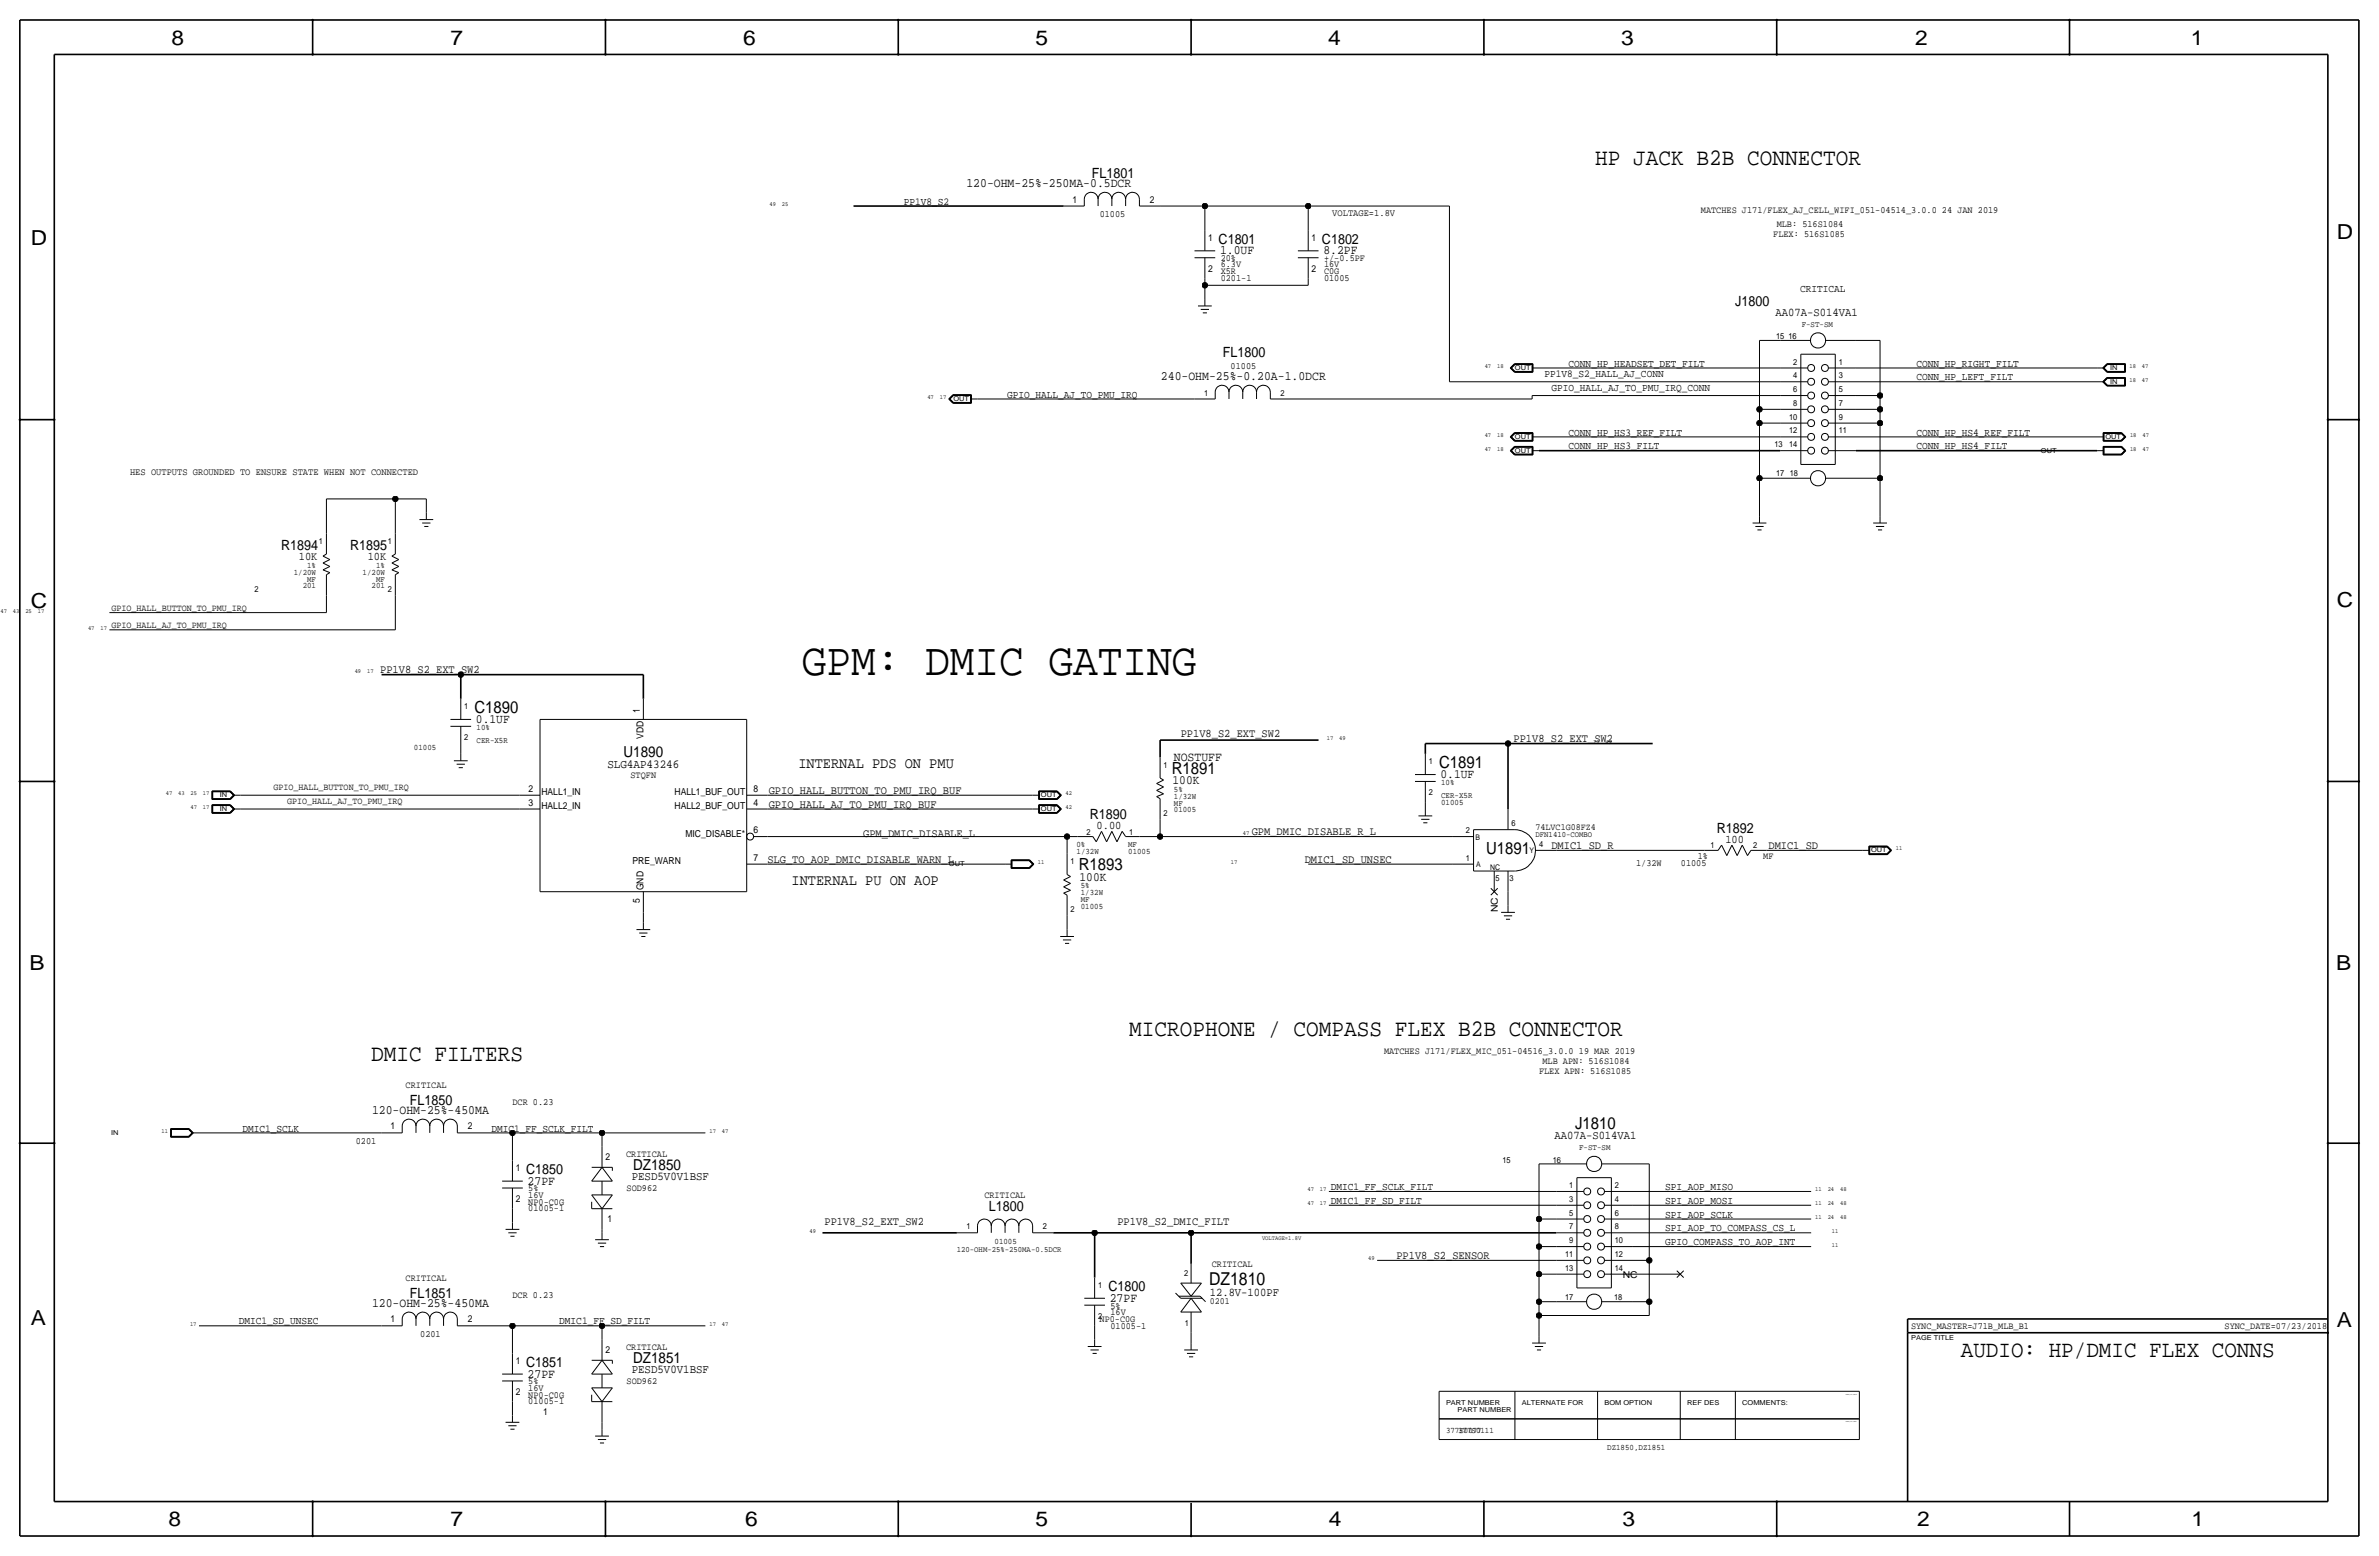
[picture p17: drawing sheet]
<svg xmlns="http://www.w3.org/2000/svg" width="877mm" height="574mm" viewBox="0 0 877 574" stroke-linecap="round" stroke-linejoin="round" font-family="sans-serif">
<defs><g id="words">
<text font-size="17" x="295.6" y="248.7">GPM: DMIC GATING</text>
<g font-size="8.7">
<text x="588.1" y="60.7">HP JACK B2B CONNECTOR</text>
<text x="416.3" y="382">MICROPHONE / COMPASS FLEX B2B CONNECTOR</text>
<text x="136.9" y="390.9">DMIC FILTERS</text>
</g>
<text font-size="8.6" x="722.9" y="500.1">AUDIO: HP/DMIC FLEX CONNS</text>
<g font-size="7.6">
<text x="63.2" y="16.5">8</text>
<text x="166.1" y="16.5">7</text>
<text x="274" y="16.5">6</text>
<text x="381.7" y="16.5">5</text>
<text x="489.7" y="16.5">4</text>
<text x="597.6" y="16.5">3</text>
<text x="706.1" y="16.5">2</text>
<text x="807.7" y="16.5">1</text>
<text x="861.5" y="88.1">D</text>
<text x="11.4" y="90.4">D</text>
<text x="11.4" y="224.3">C</text>
<text x="861.5" y="223.8">C</text>
<text x="10.9" y="357.6">B</text>
<text x="861.3" y="357.4">B</text>
<text x="11.4" y="488.4">A</text>
<text x="861.5" y="489.2">A</text>
<text x="62.2" y="562.6">8</text>
<text x="166.1" y="562.6">7</text>
<text x="274.8" y="562.6">6</text>
<text x="381.7" y="562.6">5</text>
<text x="489.9" y="562.6">4</text>
<text x="598.1" y="562.6">3</text>
<text x="706.8" y="562.6">2</text>
<text x="807.9" y="562.6">1</text>
</g>
<text font-size="6.5" x="445.7" y="473.7">DZ1810</text>
<g font-size="6.2">
<text x="175" y="262.6">C1890</text>
<text x="432" y="285.2">R1891</text>
<text x="530.6" y="283">C1891</text>
<text x="547.9" y="315">U1891</text>
<text x="397.7" y="320.8">R1893</text>
<text x="580.7" y="416.3">J1810</text>
</g>
<g font-size="5.6">
<text x="229.9" y="279.1">U1890</text>
<text x="294.3" y="283">INTERNAL PDS ON PMU</text>
<text x="291.8" y="326.1">INTERNAL PU ON AOP</text>
<text x="233.4" y="431.3">DZ1850</text>
<text x="233.4" y="502.4">DZ1851</text>
</g>
<g font-size="5.2">
<text x="402.6" y="65.5">FL1801</text>
<text x="449.3" y="89.9">C1801</text>
<text x="487.4" y="89.9">C1802</text>
<text x="639.7" y="112.8">J1800</text>
<text x="450.8" y="131.6">FL1800</text>
<text x="103.7" y="202.7">R1894</text>
<text x="129.1" y="202.7">R1895</text>
<text x="401.8" y="302">R1890</text>
<text x="633" y="307.1">R1892</text>
<text x="151.1" y="407.2">FL1850</text>
<text x="194" y="432.8">C1850</text>
<text x="364.6" y="446.5">L1800</text>
<text x="151.1" y="478.3">FL1851</text>
<text x="408.6" y="476">C1800</text>
<text x="194" y="503.9">C1851</text>
</g>
<g font-size="4.7">
<text x="356.3" y="69.1">120-OHM-25%-250MA-0.5DCR</text>
<text x="449.8" y="93.7">1.0UF</text>
<text x="487.9" y="93.7">8.2PF</text>
<text x="428" y="140.2">240-OHM-25%-0.20A-1.0DCR</text>
<text x="175.5" y="266.4">0.1UF</text>
<text x="432.8" y="280.4">NOSTUFF</text>
<text x="531.1" y="286.8">0.1UF</text>
<text x="432.3" y="289.1">100K</text>
<text x="398" y="324.6">100K</text>
<text x="137.2" y="410.7">120-OHM-25%-450MA</text>
<text x="194.5" y="436.6">27PF</text>
<text x="409.1" y="479.8">27PF</text>
<text x="137.2" y="481.8">120-OHM-25%-450MA</text>
<text x="194.5" y="507.7">27PF</text>
</g>
<text font-size="4.5" x="223.9" y="283">SLG4AP43246</text>
<g font-size="4.4">
<text x="654.6" y="116.3">AA07A-S014VA1</text>
<text x="573" y="419.9">AA07A-S014VA1</text>
<text x="232.9" y="435.1">PESD5V0V1BSF</text>
<text x="446" y="477.6">12.8V-100PF</text>
<text x="232.9" y="506.2">PESD5V0V1BSF</text>
</g>
<g font-size="4.3">
<text x="110.2" y="206.5">10K</text>
<text x="135.6" y="206.5">10K</text>
<text x="140.2" y="248.2">PP1V8_S2_EXT_SW2</text>
<text x="435.3" y="271.5">PP1V8_S2_EXT_SW2</text>
<text x="558" y="273.6">PP1V8_S2_EXT_SW2</text>
<text x="283.4" y="292.6">GPIO_HALL_BUTTON_TO_PMU_IRQ_BUF</text>
<text x="283.4" y="297.7">GPIO_HALL_AJ_TO_PMU_IRQ_BUF</text>
<text x="404.3" y="305.6">0.00</text>
<text x="318.2" y="308.4">GPM_DMIC_DISABLE_L</text>
<text x="461.5" y="307.8">GPM_DMIC_DISABLE_R_L</text>
<text x="636.1" y="310.6">100</text>
<text x="572" y="312.9">DMIC1_SD_R</text>
<text x="652" y="312.9">DMIC1_SD</text>
<text x="282.9" y="318">SLG_TO_AOP_DMIC_DISABLE_WARN_L</text>
<text x="481" y="318">DMIC1_SD_UNSEC</text>
<text x="304" y="451.4">PP1V8_S2_EXT_SW2</text>
<text x="411.9" y="451.4">PP1V8_S2_DMIC_FILT</text>
<text x="514.8" y="464.1">PP1V8_S2_SENSOR</text>
</g>
<g font-size="3.9">
<text x="333.2" y="75.4">PP1V8_S2</text>
<text x="663.7" y="107.7">CRITICAL</text>
<text x="578.3" y="135.1">CONN_HP_HEADSET_DET_FILT</text>
<text x="706.6" y="135.1">CONN_HP_RIGHT_FILT</text>
<text x="569.4" y="138.9">PP1V8_S2_HALL_AJ_CONN</text>
<text x="706.6" y="140.2">CONN_HP_LEFT_FILT</text>
<text x="371.3" y="146.6">GPIO_HALL_AJ_TO_PMU_IRQ</text>
<text x="572" y="144">GPIO_HALL_AJ_TO_PMU_IRQ_CONN</text>
<text x="578.3" y="160.5">CONN_HP_HS3_REF_FILT</text>
<text x="706.6" y="160.5">CONN_HP_HS4_REF_FILT</text>
<text x="578.3" y="165.6">CONN_HP_HS3_FILT</text>
<text x="706.6" y="165.6">CONN_HP_HS4_FILT</text>
<text x="89.4" y="417.1">DMIC1_SCLK</text>
<text x="181.2" y="417.1">DMIC1_FF_SCLK_FILT</text>
<text x="490.7" y="438.7">DMIC1_FF_SCLK_FILT</text>
<text x="490.7" y="443.7">DMIC1_FF_SD_FILT</text>
<text x="613.9" y="438.7">SPI_AOP_MISO</text>
<text x="613.9" y="443.7">SPI_AOP_MOSI</text>
<text x="613.9" y="448.8">SPI_AOP_SCLK</text>
<text x="613.9" y="453.9">SPI_AOP_TO_COMPASS_CS_L</text>
<text x="613.9" y="459">GPIO_COMPASS_TO_AOP_INT</text>
<text x="88.1" y="488.2">DMIC1_SD_UNSEC</text>
<text x="206.2" y="488.2">DMIC1_FF_SD_FILT</text>
</g>
<g font-size="3.6">
<text x="491.2" y="79.8">VOLTAGE=1.8V</text>
<text x="48" y="175">HES OUTPUTS GROUNDED TO ENSURE STATE WHEN NOT CONNECTED</text>
</g>
<g font-size="3.5">
<text x="395.5" y="74.7">1</text>
<text x="423.9" y="74.7">2</text>
<text x="405.4" y="80">01005</text>
<text x="627.1" y="78.5">MATCHES J171/FLEX_AJ_CELL_WIFI_051-04514_3.0.0 24 JAN 2019</text>
<text x="655" y="83.6">MLB: 516S1084</text>
<text x="445.5" y="88.6">1</text>
<text x="483.6" y="88.6">1</text>
<text x="653.7" y="87.4">FLEX: 516S1085</text>
<text x="445.5" y="100.1">2</text>
<text x="450" y="96.3">20%</text>
<text x="450" y="101.1">X5R</text>
<text x="450" y="98.6">6.3V</text>
<text x="483.6" y="100.1">2</text>
<text x="488.1" y="96.3">+/-0.5PF</text>
<text x="488.1" y="101.1">C0G</text>
<text x="488.1" y="98.6">16V</text>
<text x="450" y="103.6">0201-1</text>
<text x="488.1" y="103.6">01005</text>
<text x="453.7" y="135.9">01005</text>
<text x="41.1" y="225.3">GPIO_HALL_BUTTON_TO_PMU_IRQ</text>
<text x="41.1" y="231.6">GPIO_HALL_AJ_TO_PMU_IRQ</text>
<text x="235.9" y="262.6" transform="rotate(-90 235.9 262.6)">1</text>
<text x="237.2" y="272.3" transform="rotate(-90 237.2 272.3)">VDD</text>
<text x="232.5" y="286.8">STQFN</text>
<text x="100.8" y="291.3">GPIO_HALL_BUTTON_TO_PMU_IRQ</text>
<text x="194.8" y="291.8">2</text>
<text x="199.6" y="293.1">HALL1_IN</text>
<text x="248.7" y="293.1">HALL1_BUF_OUT</text>
<text x="277.8" y="291.8">8</text>
<text x="105.9" y="296.4">GPIO_HALL_AJ_TO_PMU_IRQ</text>
<text x="194.8" y="296.9">3</text>
<text x="199.6" y="298.2">HALL2_IN</text>
<text x="248.7" y="298.2">HALL2_BUF_OUT</text>
<text x="277.8" y="296.9">4</text>
<text x="566.1" y="305.8">74LVC1G08FZ4</text>
<text x="252.7" y="308.4">MIC_DISABLE*</text>
<text x="277.8" y="307.1">6</text>
<text x="277.8" y="317.2">7</text>
<text x="625.9" y="316.7">1%</text>
<text x="650.1" y="316.7">MF</text>
<text x="233.2" y="318.5">PRE_WARN</text>
<text x="603.2" y="319.3">1/32W</text>
<text x="619.7" y="319.3">01005</text>
<text x="237.2" y="328.2" transform="rotate(-90 237.2 328.2)">GND</text>
<text x="235.9" y="333" transform="rotate(-90 235.9 333)">5</text>
<text x="552.1" y="336.2" transform="rotate(-90 552.1 336.2)">NC</text>
<text x="510.2" y="388.4">MATCHES J171/FLEX_MIC_051-04516_3.0.0 19 MAR 2019</text>
<text x="567.4" y="396">FLEX APN: 516S1085</text>
<text x="568.7" y="392.2">MLB APN: 516S1084</text>
<text x="149.6" y="401.1">CRITICAL</text>
<text x="188.9" y="407.4">DCR 0.23</text>
<text x="144" y="416.3">1</text>
<text x="172.4" y="416.3">2</text>
<text x="131.2" y="421.6">0201</text>
<text x="190.2" y="431.5">1</text>
<text x="223.2" y="427.7">2</text>
<text x="230.8" y="426.5">CRITICAL</text>
<text x="190.2" y="443">2</text>
<text x="194.8" y="439.2">5%</text>
<text x="194.8" y="444">NP0-C0G</text>
<text x="194.8" y="441.5">16V</text>
<text x="231" y="438.9">SOD962</text>
<text x="362.9" y="441.7">CRITICAL</text>
<text x="194.8" y="446.5">01005-1</text>
<text x="224" y="450.6">1</text>
<text x="446.7" y="467.1">CRITICAL</text>
<text x="149.6" y="472.2">CRITICAL</text>
<text x="598.3" y="470.9">NC</text>
<text x="188.9" y="478.5">DCR 0.23</text>
<text x="409.4" y="484.6">16V</text>
<text x="409.4" y="482.3">5%</text>
<text x="446" y="480.8">0201</text>
<text x="144" y="487.4">1</text>
<text x="172.4" y="487.4">2</text>
<text x="405.4" y="487.2">NP0-C0G</text>
<text x="409.4" y="489.7">01005-1</text>
<text x="704.5" y="490">SYNC_MASTER=J71B_MLB_B1</text>
<text x="820.1" y="490">SYNC_DATE=07/23/2018</text>
<text x="154.9" y="492.8">0201</text>
<text x="230.8" y="497.6">CRITICAL</text>
<text x="190.2" y="502.7">1</text>
<text x="223.2" y="498.9">2</text>
<text x="190.2" y="514.1">2</text>
<text x="194.8" y="510.3">5%</text>
<text x="194.8" y="515.1">NP0-C0G</text>
<text x="194.8" y="512.6">16V</text>
<text x="231" y="510">SOD962</text>
<text x="194.8" y="517.7">01005-1</text>
<text x="200.3" y="521.7">1</text>
</g>
<g font-size="3.1">
<text x="654.8" y="125">15</text>
<text x="659.3" y="125">16</text>
<text x="664.2" y="120.4">F-ST-SM</text>
<text x="661.1" y="134.4">2</text>
<text x="677.9" y="134.4">1</text>
<text x="661.1" y="139.4">4</text>
<text x="677.9" y="139.4">3</text>
<text x="443.9" y="145.8">1</text>
<text x="472.1" y="145.8">2</text>
<text x="661.1" y="149.6">8</text>
<text x="661.1" y="144.5">6</text>
<text x="677.9" y="149.6">7</text>
<text x="677.9" y="144.5">5</text>
<text x="659.6" y="154.7">10</text>
<text x="677.9" y="154.7">9</text>
<text x="659.6" y="159.8">12</text>
<text x="677.9" y="159.8">11</text>
<text x="654.2" y="164.8">13</text>
<text x="659.6" y="164.8">14</text>
<text x="654.8" y="175.5">17</text>
<text x="659.8" y="175.5">18</text>
<text x="117.5" y="200.4">1</text>
<text x="142.9" y="200.4">1</text>
<text x="113.2" y="209.3">1%</text>
<text x="138.6" y="209.3">1%</text>
<text x="108.3" y="211.8">1/20W</text>
<text x="113.2" y="214.4">MF</text>
<text x="133.7" y="211.8">1/20W</text>
<text x="138.6" y="214.4">MF</text>
<text x="93.8" y="218.2">2</text>
<text x="111.6" y="216.9">201</text>
<text x="137" y="216.9">201</text>
<text x="142.9" y="218.2">2</text>
<text x="171.1" y="261.4">1</text>
<text x="175.7" y="269">10%</text>
<text x="171.1" y="272.8">2</text>
<text x="175.7" y="273.8">CER-X5R</text>
<text x="152.6" y="276.4">01005</text>
<text x="526.7" y="281.7">1</text>
<text x="429" y="283">1</text>
<text x="432.8" y="291.8">5%</text>
<text x="526.7" y="293.1">2</text>
<text x="531.3" y="289.3">10%</text>
<text x="432.8" y="294.4">1/32W</text>
<text x="432.8" y="299.5">01005</text>
<text x="432.8" y="296.9">MF</text>
<text x="531.3" y="296.7">01005</text>
<text x="531.3" y="294.1">CER-X5R</text>
<text x="429" y="300.7">2</text>
<text x="557.2" y="304.5">6</text>
<text x="400.5" y="307.6">2</text>
<text x="416.3" y="307.6">1</text>
<text x="540.5" y="307.1">2</text>
<text x="396.8" y="312.2">0%</text>
<text x="396.9" y="314.7">1/32W</text>
<text x="415.9" y="312.2">MF</text>
<text x="415.9" y="314.7">01005</text>
<text x="540.5" y="317.2">1</text>
<text x="567.4" y="312.2">4</text>
<text x="630.6" y="312.7">1</text>
<text x="646.4" y="312.7">2</text>
<text x="394.7" y="318.5">1</text>
<text x="398.5" y="329.9">1/32W</text>
<text x="398.5" y="327.4">5%</text>
<text x="551.4" y="324.9">5</text>
<text x="556.5" y="324.9">3</text>
<text x="398.5" y="332.5">MF</text>
<text x="398.5" y="335">01005</text>
<text x="394.7" y="336.3">2</text>
<text x="582.2" y="423.9">F-ST-SM</text>
<text x="553.9" y="428.5">15</text>
<text x="572.5" y="428.5">16</text>
<text x="578.6" y="437.9">1</text>
<text x="595.3" y="437.9">2</text>
<text x="578.6" y="443">3</text>
<text x="595.3" y="443">4</text>
<text x="578.6" y="448.1">5</text>
<text x="595.3" y="448.1">6</text>
<text x="356.3" y="453.1">1</text>
<text x="384.5" y="453.1">2</text>
<text x="578.6" y="453.1">7</text>
<text x="595.3" y="453.1">8</text>
<text x="366.7" y="458.5">01005</text>
<text x="578.6" y="458.2">9</text>
<text x="595.3" y="458.2">10</text>
<text x="577" y="463.3">11</text>
<text x="595.3" y="463.3">12</text>
<text x="436.6" y="470.2">2</text>
<text x="577" y="468.4">13</text>
<text x="595.3" y="468.4">14</text>
<text x="404.8" y="474.7">1</text>
<text x="577" y="479">17</text>
<text x="595.1" y="479">18</text>
<text x="404.8" y="486.2">2</text>
<text x="436.8" y="488.7">1</text>
<text x="533.1" y="528.1">377S0077</text>
<text x="537.6" y="528.1">377S0111</text>
<text x="592.5" y="534.4">DZ1850,DZ1851</text>
</g>
<g font-size="3">
<text x="566.1" y="308.4">DFN1410-COMBO</text>
<text x="352.7" y="461.5">120-OHM-25%-250MA-0.5DCR</text>
</g>
<g font-size="2.9">
<text x="544" y="309.6">B</text>
<text x="563.9" y="314.5">Y</text>
<text x="544.3" y="319.5">A</text>
<text x="549.4" y="320.5">NC</text>
</g>
<g font-size="2.5">
<text x="558.5" y="136.4">OUT</text>
<text x="778" y="136.4">IN</text>
<text x="778" y="141.5">IN</text>
<text x="351.5" y="147.8">OUT</text>
<text x="558.5" y="161.8">OUT</text>
<text x="776.2" y="161.8">OUT</text>
<text x="558.5" y="166.9">OUT</text>
<text x="752.4" y="166.9">OUT</text>
<text x="81" y="293.9">IN</text>
<text x="383.7" y="293.9">OUT</text>
<text x="81" y="299">IN</text>
<text x="383.7" y="299">OUT</text>
<text x="689.8" y="314.2">OUT</text>
<text x="349.9" y="319.3">OUT</text>
<text x="41" y="418.3">IN</text>
<text x="704.5" y="493.8">PAGE TITLE</text>
<text x="533.1" y="517.9">PART NUMBER</text>
<text x="537.3" y="520.4">PART NUMBER</text>
<text x="561" y="517.9">ALTERNATE FOR</text>
<text x="591.5" y="517.9">BOM OPTION</text>
<text x="622" y="517.9">REF DES</text>
<text x="642.3" y="517.9">COMMENTS:</text>
</g>
<g font-size="2.3">
<text x="283.7" y="75.9">49</text>
<text x="288.2" y="75.9">25</text>
<text x="547.4" y="135.6">47</text>
<text x="551.9" y="135.6">18</text>
<text x="785.1" y="135.6">18</text>
<text x="789.7" y="135.6">47</text>
<text x="785.1" y="140.7">18</text>
<text x="789.7" y="140.7">47</text>
<text x="341.9" y="147.1">47</text>
<text x="346.5" y="147.1">17</text>
<text x="547.4" y="161">47</text>
<text x="551.9" y="161">18</text>
<text x="785.3" y="161">18</text>
<text x="789.8" y="161">47</text>
<text x="547.4" y="166.1">47</text>
<text x="551.9" y="166.1">18</text>
<text x="785.3" y="166.1">18</text>
<text x="789.8" y="166.1">47</text>
<text x=".2" y="225.8">47</text>
<text x="4.8" y="225.8">43</text>
<text x="9.4" y="225.8">25</text>
<text x="13.9" y="225.8">17</text>
<text x="32.5" y="232.2">47</text>
<text x="37" y="232.2">17</text>
<text x="130.8" y="248.2">49</text>
<text x="135.3" y="248.2">17</text>
<text x="489.2" y="272.8">17</text>
<text x="493.7" y="272.8">49</text>
<text x="587.3" y="274.1">17</text>
<text x="591.9" y="274.1">49</text>
<text x="61.1" y="293.1">47</text>
<text x="65.7" y="293.1">43</text>
<text x="70.3" y="293.1">25</text>
<text x="74.8" y="293.1">17</text>
<text x="392.8" y="293.1">42</text>
<text x="70.3" y="298.2">47</text>
<text x="74.8" y="298.2">17</text>
<text x="392.8" y="298.2">42</text>
<text x="458.2" y="307.8">47</text>
<text x="698.9" y="313.4">11</text>
<text x="382.7" y="318.5">11</text>
<text x="453.7" y="318.5">17</text>
<text x="59.6" y="417.6">11</text>
<text x="261.6" y="417.6">17</text>
<text x="266.1" y="417.6">47</text>
<text x="482" y="439.2">47</text>
<text x="486.6" y="439.2">17</text>
<text x="669.2" y="439.2">11</text>
<text x="673.8" y="439.2">24</text>
<text x="678.4" y="439.2">48</text>
<text x="482" y="444.2">47</text>
<text x="486.6" y="444.2">17</text>
<text x="669.2" y="444.2">11</text>
<text x="669.2" y="449.3">11</text>
<text x="673.8" y="444.2">24</text>
<text x="673.8" y="449.3">24</text>
<text x="678.4" y="444.2">48</text>
<text x="678.4" y="449.3">48</text>
<text x="298.4" y="454.4">49</text>
<text x="675.3" y="454.4">11</text>
<text x="465.3" y="456.9">VOLTAGE=1.8V</text>
<text x="675.3" y="459.5">11</text>
<text x="504.4" y="464.6">49</text>
<text x="70.1" y="488.7">17</text>
<text x="261.6" y="488.7">17</text>
<text x="266.1" y="488.7">47</text>
</g>
<g font-size=".4">
<text x="680.4" y="514.1">TABLE_ALT_HEAD</text>
<text x="680.4" y="524.3">TABLE_ALT_ITEM</text>
</g>
</g></defs>
<g fill="none" stroke="#000" stroke-width=".6">
<path d="M7.3 7.4v558.8zM7.3 7.4h862.3zM115.3 7.4v12.7zM223.2 7.4v12.7zM331.2 7.4v12.7zM439.1 7.4v12.7zM547.1 7.4v12.7zM655 7.4v12.7zM763 7.4v12.7zM869.6 7.4v558.8zM20 20.1v533.4zM20 20.1h838.2z"/>
<path d="M858.2 20.1v533.4zM314.7 75.9h77.4zM7.3 154.7h12.7zM858.2 154.7h11.4zM567.4 166.1h88.9zM684.2 166.1h88.9zM140.7 248.7h29.2zM169.9 248.7h67.3zM169.9 248.7v8.9zM237.2 248.7v8.9zM427.7 272.8h58.4zM427.7 272.8v6.3z"/>
<path d="M525.5 274.1h30.5zM525.5 274.1v3.8zM556 274.1h53.3zM556 274.1v24.1zM7.3 288h12.7zM858.2 288h11.4zM7.3 421.4h12.7zM858.2 421.4h11.4zM303.2 454.4h49.6zM388.3 454.4h15.3zM403.6 454.4v16.5zM403.6 454.4h35.5z"/>
<path d="M439.1 454.4h134.6zM439.1 454.4v11.4zM703.3 486.2v5zM703.3 486.2h154.9zM703.3 491.2h154.9zM703.3 491.2v62.3zM20 553.5h838.2zM115.3 553.5v12.7zM223.2 553.5v12.7zM331.2 553.5v12.7zM439.1 554v12.2zM547.1 553.5v12.7z"/>
<path d="M655 553.5v12.7zM763 553.5v12.7zM7.3 566.2h862.3z"/>
</g>
<g fill="none" stroke="#000" stroke-width=".37">
<path d="M392.1 75.9h7.6zM399.7 73.4v2.5zM399.7 73.4a2.54 2.54 0 0 1 2.6-2.5 2.54 2.54 0 0 1 2.5 2.5 2.54 2.54 0 0 1 2.6-2.5 2.54 2.54 0 0 1 2.5 2.5 2.54 2.54 0 0 1 2.5-2.5 2.54 2.54 0 0 1 2.6 2.5 2.54 2.54 0 0 1 2.5-2.5 2.54 2.54 0 0 1 2.6 2.5M404.8 73.4v2.5zM409.9 73.4v2.5zM415 73.4v2.5zM420.1 75.9h7.6zM420.1 73.4v2.5zM427.7 75.9h16.5zM444.2 75.9h38.1zM444.2 75.9v8.9zM482.3 75.9h52.1z"/>
<path d="M482.3 75.9v8.9zM534.4 75.9v64.8zM440.4 92.5h7.6zM440.4 95h7.6zM444.2 84.8v7.7zM444.2 95v7.6zM478.5 92.5h7.6zM478.5 95h7.6zM482.3 84.8v7.7zM482.3 95v7.6zM441.7 112.8h5zM442.7 114h3z"/>
<path d="M443.4 115.3h1.6zM444.2 105.2h38.1zM444.2 105.2v5zM444.2 102.6v2.6zM444.2 110.2v2.6zM482.3 102.6v2.6zM556.8 135.6l1.5-1.5zM556.8 135.6l1.5 1.6zM556.9 135.6l1.5 1.5zM556.9 135.6l1.5-1.4zM557.1 135.6l1.3-1.3zM557.1 135.6l1.3 1.4z"/>
<path d="M557.2 135.6l1.3-1.2zM557.2 135.6l1.3 1.3zM558.3 134.1h6.8zM558.3 137.2h6.8zM558.4 134.2h6.6zM558.4 137.1h6.6zM558.4 134.3h6.5zM558.4 137h6.5zM558.5 134.4h6.3zM558.5 136.9h6.3zM564.8 135.6h2.6zM564.8 134.4v2.5z"/>
<path d="M564.9 134.3v2.7zM565 134.2v2.9zM565.1 134.1v3.1zM567.4 135.6h88.9zM648.7 125.5v25.4zM648.7 125.5h7.6zM656.3 125.5h11.2zM656.3 135.6h10.1zM663.9 130.6v40.6zM663.9 130.6h12.7zM673.1 125.5h11.1zM674.1 135.6h10.1z"/>
<path d="M676.6 130.6v40.6zM684.2 125.5h8.9zM684.2 135.6h88.9zM693.1 125.5v20.3zM773.1 135.6h2.6zM775.2 135.6l1.6-1.5zM775.2 135.6l1.6 1.6zM775.4 135.6l1.4 1.5zM775.5 135.6l1.4 1.4zM775.7 135.6l1.2-1.2zM775.7 135.6l1.2 1.3zM776.8 139.1h6.8z"/>
<path d="M776.8 134.1h6.8zM776.8 137.2h6.8zM776.8 139.2l-1.4 1.5zM776.8 139.2h6.7zM776.8 134.2l-1.4 1.4zM776.8 134.2h6.7zM776.8 137.1h6.7zM776.9 139.3l-1.4 1.4zM776.9 139.3h6.5zM776.9 134.3l-1.4 1.3zM776.9 134.3h6.5zM776.9 137h6.5z"/>
<path d="M776.9 139.4h6.4zM776.9 134.4h6.4zM776.9 136.9h6.4zM783.3 139.4v2.6zM783.3 134.4v2.5zM783.4 139.3v2.8zM783.4 134.3v2.7zM783.5 139.2v3zM783.5 134.2v2.9zM783.6 139.1v3.2zM783.6 134.1v3.1zM349.8 147.1l1.5-1.6z"/>
<path d="M349.8 147.1l1.5 1.5zM349.9 147.1l1.5 1.4zM350.1 147.1l1.3 1.3zM350.2 147.1l1.3-1.3zM350.2 147.1l1.3 1.2zM351.3 145.5h6.8zM351.3 148.6h6.8zM351.4 145.6l-1.5 1.5zM351.4 145.6h6.6zM351.4 148.5h6.6zM351.4 145.7l-1.3 1.4zM351.4 145.7h6.5z"/>
<path d="M351.4 148.4h6.5zM351.5 145.8h6.3zM351.5 148.3h6.3zM357.8 147.1h2.6zM357.8 145.8v2.5zM357.9 145.7v2.7zM358 145.6v2.9zM358.1 145.5v3.1zM360.4 147.1h80zM440.4 147.1h7.6zM448 144.5v2.6zM448 144.5a2.54 2.54 0 0 1 2.5-2.5 2.54 2.54 0 0 1 2.6 2.5 2.54 2.54 0 0 1 2.5-2.5 2.54 2.54 0 0 1 2.6 2.5 2.54 2.54 0 0 1 2.5-2.5 2.54 2.54 0 0 1 2.5 2.5 2.54 2.54 0 0 1 2.6-2.5 2.54 2.54 0 0 1 2.5 2.5"/>
<path d="M453.1 144.5v2.6zM458.2 144.5v2.6zM463.2 144.5v2.6zM468.3 147.1h7.6zM468.3 144.5v2.6zM475.9 147.1h88.9zM534.4 140.7h121.9zM558.3 159.5h6.8zM558.4 159.6h6.6zM558.4 159.7h6.5zM558.5 159.8h6.3zM564.8 145.8h91.5z"/>
<path d="M564.8 145.8v1.3zM564.8 159.8v2.5zM564.9 159.7v2.7zM565 159.6v2.9zM565.1 159.5v3.1zM648.7 156v20.3zM648.7 156h7.6zM648.7 150.9v5.1zM648.7 150.9h7.6zM656.3 150.9h10.1zM656.3 156h10.1zM656.3 145.8h10.1z"/>
<path d="M656.3 140.7h10.1zM674.1 150.9h10.1zM674.1 156h10.1zM674.1 145.8h10.1zM674.1 140.7h10.1zM684.2 156h8.9zM684.2 150.9h8.9zM684.2 145.8h8.9zM684.2 140.7h88.9zM693.1 156v20.3zM693.1 150.9v5.1zM693.1 145.8v5.1z"/>
<path d="M773.1 140.7h2.6zM775.2 140.7l1.6-1.6zM775.2 140.7l1.6 1.6zM775.4 159.5h6.8zM775.4 159.5v3.1zM775.4 140.7l1.4 1.5zM775.5 159.6h6.6zM775.5 159.6v2.9zM775.5 140.7l1.4 1.4zM775.6 159.7h6.5zM775.6 159.7v2.7zM775.7 159.8h6.3z"/>
<path d="M775.7 159.8v2.5zM775.7 140.7l1.2-1.3zM775.7 140.7l1.2 1.3zM776.8 142.3h6.8zM776.8 142.2h6.7zM776.9 142.1h6.5zM776.9 142h6.4zM782 159.8l1.3 1.2zM782.1 159.7l1.3 1.3zM782.1 159.6l1.5 1.4zM782.2 159.5l1.5 1.5zM556.8 166.1l1.5-1.6z"/>
<path d="M556.8 166.1l1.5 1.6zM556.8 161l1.5-1.5zM556.8 161l1.5 1.6zM556.9 166.1l1.5 1.5zM556.9 161l1.5 1.5zM556.9 161l1.5-1.4zM557.1 166.1l1.3-1.4zM557.1 166.1l1.3 1.4zM557.1 161l1.3-1.3zM557.1 161l1.3 1.4zM557.2 166.1l1.3-1.3zM557.2 166.1l1.3 1.3z"/>
<path d="M557.2 161l1.3-1.2zM557.2 161l1.3 1.3zM558.3 164.5h6.8zM558.3 167.7h6.8zM558.3 162.6h6.8zM558.4 164.6l-1.5 1.5zM558.4 164.6h6.6zM558.4 167.6h6.6zM558.4 162.5h6.6zM558.4 164.7h6.5zM558.4 167.5h6.5zM558.4 162.4h6.5z"/>
<path d="M558.5 164.8h6.3zM558.5 167.4h6.3zM558.5 162.3h6.3zM564.8 166.1h2.6zM564.8 164.8v2.6zM564.8 161h2.6zM564.9 164.7v2.8zM565 164.6v3zM565.1 164.5v3.2zM567.4 161h88.9zM648.7 176.3v13.9zM648.7 176.3h7.6z"/>
<path d="M656.3 176.3h11.2zM656.3 161h10.1zM656.3 166.1h10.1zM663.9 171.2h12.7zM673.1 176.3h11.1zM674.1 161h10.1zM674.1 166.1h10.1zM684.2 176.3h8.9zM684.2 161h88.9zM693.1 176.3v13.9zM773.1 166.1h2.6zM773.1 161h2.6z"/>
<path d="M775.4 164.5h6.8zM775.4 167.7h6.8zM775.4 164.5v3.2zM775.4 162.6h6.8zM775.5 164.6h6.6zM775.5 164.6v3zM775.5 167.6h6.6zM775.5 162.5h6.6zM775.6 164.7h6.5zM775.6 164.7v2.8zM775.6 167.5h6.5zM775.6 162.4h6.5z"/>
<path d="M775.7 164.8h6.3zM775.7 164.8v2.6zM775.7 167.4h6.3zM775.7 162.3h6.3zM782 164.8l1.3 1.3zM782 167.4l1.3-1.3zM782 162.3l1.3-1.3zM782.1 164.7l1.3 1.4zM782.1 167.5l1.3-1.4zM782.1 162.4l1.3-1.4zM782.1 164.6l1.5 1.5zM782.2 164.5l1.5 1.6z"/>
<path d="M782.2 167.7l1.5-1.6zM783.6 166.1l-1.5 1.5zM783.6 161l-1.5 1.5zM783.7 161l-1.5 1.6zM120.3 183.9v12.7zM120.3 183.9h25.4zM120.3 196.6v7.6zM145.7 183.9h11.5zM145.7 183.9v12.7zM145.7 196.6v7.6zM154.6 191.5h5.1zM155.7 192.8h3z"/>
<path d="M156.4 194.1h1.5zM157.2 183.9v5.1zM157.2 189v2.5zM646.1 192.8h5.1zM647.1 194.1h3.1zM647.9 195.3h1.5zM648.7 190.2v2.6zM690.6 192.8h5.1zM691.6 194.1h3zM692.4 195.3h1.5zM693.1 190.2v2.6zM119.1 210.1l2.5 1z"/>
<path d="M119.1 210.1l2.5-1.3zM119.1 207.5l2.5 1.3zM119.1 207.5l2.5-1.3zM119.1 205l1.2-.8zM119.1 205l2.5 1.2zM120.3 219.5v6.3zM120.3 211.8v7.7zM120.3 211.8l1.3-.7zM144.5 210.1l2.5 1zM144.5 210.1l2.5-1.3zM144.5 207.5l2.5 1.3zM144.5 207.5l2.5-1.3z"/>
<path d="M144.5 205l1.2-.8zM144.5 205l2.5 1.2zM145.7 219.5v12.7zM145.7 211.8v7.7zM145.7 211.8l1.3-.7zM40.3 232.2h105.4zM40.3 225.8h80zM169.9 257.6v7.6zM237.2 257.6v7.6zM166.1 265.2h7.6zM166.1 267.7h7.6zM169.9 275.3v2.6z"/>
<path d="M169.9 277.9v2.5zM169.9 267.7v7.6zM199.1 265.2h76.2zM199.1 265.2v63.5zM275.3 265.2v63.5zM427.7 279.1v7.7zM525.5 277.9v7.6zM78.1 291.5h6.8zM78.1 291.5v3.2zM78.1 294.7h6.8zM78.1 296.6h6.8zM78.1 296.6v3.2z"/>
<path d="M78.1 299.8h6.8zM78.2 291.6h6.7zM78.2 291.6v3zM78.2 294.6h6.7zM78.2 296.7h6.7zM78.2 296.7v3zM78.2 299.7h6.7zM78.3 291.7h6.5zM78.3 291.7v2.8zM78.3 294.5h6.5zM78.3 296.8h6.5zM78.3 296.8v2.8z"/>
<path d="M78.3 299.6h6.5zM78.4 291.8h6.4zM78.4 291.8v2.6zM78.4 294.4h6.4zM78.4 296.9h6.4zM78.4 296.9v2.6zM78.4 299.5h6.4zM84.8 291.8l1.3 1.3zM84.8 294.4l1.3-1.3zM84.8 296.9l1.3 1.3zM84.8 299.5l1.3-1.3zM84.8 291.7l1.4 1.4z"/>
<path d="M84.8 294.5l1.4-1.4zM84.8 296.8l1.4 1.4zM84.8 299.6l1.4-1.4zM84.9 291.6l1.5 1.5zM84.9 296.7l1.5 1.5zM84.9 299.7l1.5-1.5zM84.9 291.5l1.6 1.6zM84.9 296.6l1.6 1.6zM86.1 293.1h2.5zM86.1 298.2h2.5zM86.4 293.1l-1.5 1.5zM86.5 293.1l-1.6 1.6z"/>
<path d="M86.5 298.2l-1.6 1.6zM88.6 293.1h102.9zM88.6 298.2h102.9zM167.3 280.4h5.1zM168.4 281.7h3zM169.1 283h1.5zM191.5 293.1h7.6zM191.5 298.2h7.6zM275.3 298.2h7.6zM275.3 293.1h7.6zM282.9 293.1h97.8zM282.9 298.2h97.8z"/>
<path d="M380.7 293.1h2.5zM380.7 298.2h2.5zM382.9 291.5h6.8zM382.9 294.7h6.8zM382.9 291.5v3.2zM382.9 296.6h6.8zM382.9 299.8h6.8zM382.9 296.6v3.2zM383 291.6h6.7zM383 291.6v3zM383 294.6h6.7zM383 296.7h6.7z"/>
<path d="M383 296.7v3zM383 299.7h6.7zM383.1 291.7h6.5zM383.1 291.7v2.8zM383.1 294.5h6.5zM383.1 296.8h6.5zM383.1 296.8v2.8zM383.1 299.6h6.5zM383.2 291.8h6.4zM383.2 291.8v2.6zM383.2 294.4h6.4zM383.2 296.9h6.4z"/>
<path d="M383.2 296.9v2.6zM383.2 299.5h6.4zM389.6 291.8l1.3 1.3zM389.6 294.4l1.3-1.3zM389.6 296.9l1.3 1.3zM389.6 299.5l1.3-1.3zM389.6 291.7l1.4 1.4zM389.6 294.5l1.4-1.4zM389.6 296.8l1.4 1.4zM389.6 299.6l1.4-1.4zM389.7 291.6l1.5 1.5zM389.7 294.6l1.5-1.5z"/>
<path d="M389.7 296.7l1.5 1.5zM389.7 299.7l1.5-1.5zM389.7 291.5l1.6 1.6zM389.7 296.6l1.6 1.6zM391.3 293.1l-1.6 1.6zM391.3 298.2l-1.6 1.6zM426.4 293.6l1.3 .8zM426.4 293.6l2.6-1zM426.4 291.3l2.6 1.3zM426.4 291.3l2.6-1.2zM426.4 288.8l2.6 1.3zM426.4 288.8l2.6-1.3z"/>
<path d="M427.7 294.4v7.6zM427.7 286.8l1.3 .7zM521.7 285.5h7.6zM521.7 288h7.6zM525.5 295.7v2.5zM525.5 288v7.7zM525.5 298.2v2.5zM556 298.2v7.6zM275.3 318.5h7.6zM277.9 308.4h5zM282.9 308.4h110.5zM282.9 318.5h87.6z"/>
<path d="M370.5 318.5h2.6zM372.8 316.9h6.8zM372.8 316.9v3.2zM372.9 317h6.6zM372.9 317v3zM372.9 320h6.6zM373 317.1h6.5zM373 317.1v2.8zM373 319.9h6.5zM373.1 317.2h6.3zM373.1 317.2v2.6zM373.1 319.8h6.3z"/>
<path d="M379.4 317.2l1.3 1.3zM379.4 319.8l1.3-1.3zM379.5 317.1l1.3 1.4zM379.5 319.9l1.3-1.4zM379.5 317l1.5 1.5zM379.5 320l1.5-1.5zM379.6 316.9l1.6 1.6zM381.2 318.5l-1.6 1.6zM393.4 308.4h3.8zM393.4 308.4v6.3zM393.4 314.7v7.6zM397.2 308.4h5.7z"/>
<path d="M402.9 308.4l1.3 1.9zM406.1 306.4l-1.9 3.9zM406.1 306.4l1.9 3.9zM409.9 306.4l1.9 3.9zM409.9 306.4l-1.9 3.9zM413.7 306.4l1.3 2zM413.7 306.4l-1.9 3.9zM415 308.4h5.1zM420.1 308.4h7.6zM427.7 308.4h107.9zM427.7 302v6.4zM482.3 318.5h53.3z"/>
<path d="M522.9 300.7h5.1zM524 302h3zM524.7 303.3h1.5zM535.6 318.5h7.7zM535.6 308.4h7.7zM543.3 305.8h15.2zM543.3 305.8v15.3zM558.5 305.8a7.6 7.6 0 0 1 7.6 7.6 7.6 7.6 0 0 1-7.5 7.7M566.1 313.4h7.6zM573.7 313.4h54.6zM628.3 313.4h5.1zM634.7 311.5l-1.3 1.9z"/>
<path d="M634.7 311.5l1.9 3.9zM638.5 311.5l-1.9 3.9zM638.5 311.5l1.9 3.9zM642.3 311.5l1.9 3.9zM642.3 311.5l-1.9 3.9zM645.5 313.4h5.7zM645.5 313.4l-1.3 2zM651.2 313.4h35.6zM686.8 313.4h2.5zM689 311.9h6.8zM689 315h6.8zM689 311.9v3.1z"/>
<path d="M689.1 312h6.7zM689.1 312v2.9zM689.1 314.9h6.7zM689.2 312.1h6.5zM689.2 312.1v2.7zM689.2 314.8h6.5zM689.3 312.2h6.4zM689.3 312.2v2.5zM689.3 314.7h6.4zM695.7 312.2l1.2 1.2zM695.7 314.7l1.2-1.3zM695.7 312.1l1.4 1.3z"/>
<path d="M695.7 314.8l1.4-1.4zM695.8 312l1.4 1.4zM695.8 314.9l1.4-1.5zM695.8 311.9l1.6 1.5zM697.4 313.4l-1.6 1.6zM199.1 328.7h76.2zM237.2 336.3v3.8zM237.2 328.7v7.6zM372.8 320.1h6.8zM392.1 329.2l1.3 .7zM392.1 329.2l2.6-1zM392.1 326.9l2.6 1.3z"/>
<path d="M392.1 326.9l2.6-1.3zM392.1 324.4l2.6 1.2zM392.1 324.4l2.6-1.3zM393.4 337.6v5zM393.4 329.9v7.7zM393.4 322.3l1.3 .8zM543.3 321.1h15.2zM549.6 327.4l2.5 2.5zM549.6 329.9l2.5-2.5zM550.9 321.1v7.6zM553.4 336.3h5.1zM554.4 337.6h3.1z"/>
<path d="M555.2 338.8h1.5zM556 328.7v5.1zM556 333.8v2.5zM556 321.1v7.6zM234.6 342.6h5.1zM235.7 343.9h3zM236.4 345.2h1.5zM237.2 340.1v2.5zM390.9 345.2h5zM391.9 346.5h3zM392.6 347.7h1.6zM393.4 342.6v2.6z"/>
<path d="M62.9 416v3.2zM62.9 419.2h6.8zM62.9 416h6.8zM63 416.1h6.6zM63 416.1v2.9zM63 419h6.6zM63.1 416.2h6.5zM63.1 416.2v2.7zM63.1 418.9h6.5zM63.2 416.3h6.3zM63.2 416.3v2.5zM63.2 418.8h6.3z"/>
<path d="M69.5 416.3l1.3 1.3zM69.5 418.8l1.3-1.2zM69.6 416.2l1.4 1.4zM69.6 416.1l1.5 1.5zM69.6 419l1.5-1.4zM69.7 416l1.6 1.6zM69.7 419.2l1.6-1.6zM70.8 417.6h2.6zM71 417.6l-1.4 1.3zM73.4 417.6h67.3zM140.7 417.6h7.6zM148.3 415v2.6z"/>
<path d="M148.3 415a2.54 2.54 0 0 1 2.5-2.5 2.54 2.54 0 0 1 2.6 2.5 2.54 2.54 0 0 1 2.5-2.5 2.54 2.54 0 0 1 2.5 2.5 2.54 2.54 0 0 1 2.6-2.5 2.54 2.54 0 0 1 2.5 2.5 2.54 2.54 0 0 1 2.6-2.5 2.54 2.54 0 0 1 2.5 2.5M153.4 415v2.6zM158.4 415v2.6zM163.5 415v2.6zM168.6 417.6h7.6zM168.6 415v2.6zM176.2 417.6h12.7zM188.9 417.6h33zM188.9 417.6v10.1zM221.9 417.6h38.1zM221.9 417.6v5.1zM185.1 435.4h7.6z"/>
<path d="M185.1 437.9h7.6zM188.9 427.7v7.7zM188.9 437.9v7.6zM218.1 430.3h7.7zM218.1 435.4h7.7zM221.9 422.7v7.6zM221.9 430.3l-3.8 5.1zM221.9 430.3l3.9 5.1zM221.9 435.4v5zM225.8 430.3v1.2zM489.9 439.2h83.8zM567.4 429v20.3z"/>
<path d="M567.4 429h6.3zM573.7 429h11.2zM573.7 439.2h10.2zM581.4 434.1h12.7zM581.4 434.1v40.6zM590.5 429h11.2zM591.5 439.2h10.2zM594.1 434.1v40.6zM601.7 429h6.3zM601.7 439.2h66zM608 429v35.6zM186.4 453.1h5.1z"/>
<path d="M187.4 454.4h3zM188.2 455.7h1.5zM188.9 445.5v5.1zM188.9 450.6v2.5zM218.1 440.4h7.7zM218.1 445.5h7.7zM218.1 440.4l3.8 5.1zM218.1 443v2.5zM219.4 456.9h5.1zM220.4 458.2h3.1zM221.2 459.5h1.5zM221.9 453.1v1.3z"/>
<path d="M221.9 454.4v2.5zM221.9 445.5v7.6zM225.8 440.4l-3.9 5.1zM352.8 454.4h7.6zM360.4 451.9v2.5zM360.4 451.9a2.54 2.54 0 0 1 2.5-2.6 2.54 2.54 0 0 1 2.6 2.6 2.54 2.54 0 0 1 2.5-2.6 2.54 2.54 0 0 1 2.5 2.6 2.54 2.54 0 0 1 2.6-2.6 2.54 2.54 0 0 1 2.5 2.6 2.54 2.54 0 0 1 2.6-2.6 2.54 2.54 0 0 1 2.5 2.6M365.5 451.9v2.5zM370.5 451.9v2.5zM375.6 451.9v2.5zM380.7 454.4h7.6zM380.7 451.9v2.5zM489.9 444.2h83.8z"/>
<path d="M567.4 459.5v10.1zM567.4 459.5h6.3zM567.4 449.3v10.2zM567.4 449.3h6.3zM573.7 454.4h10.2zM573.7 459.5h10.2zM573.7 449.3h10.2zM573.7 444.2h10.2zM591.5 454.4h10.2zM591.5 459.5h10.2zM591.5 449.3h10.2zM591.5 444.2h10.2z"/>
<path d="M601.7 459.5h66zM601.7 454.4h66zM601.7 449.3h66zM601.7 444.2h66zM399.7 478.5h7.7zM403.6 470.9v7.6zM433.4 476.6l1.9 1.9zM434.5 477.8h7.9zM435.3 472.9h7.6zM435.3 478.5h7.9zM435.3 472.9l3.8 4.9zM439.1 465.8v7.1z"/>
<path d="M439.1 478.5l-3.8 5.1zM439.1 478.5l3.8 5.1zM442.4 477.8l2.1 2zM442.9 472.9l-3.8 4.9zM507.7 464.6h66zM567.4 479.8v5.1zM567.4 479.8h6.3zM567.4 469.6v10.2zM567.4 469.6h6.3zM573.7 479.8h11.2zM573.7 464.6h10.2zM573.7 469.6h10.2z"/>
<path d="M581.4 474.7h12.7zM590.5 479.8h11.2zM591.5 464.6h10.2zM591.5 469.6h10.2zM601.7 469.6h17.8zM601.7 464.6h6.3zM601.7 479.8h6.3zM608 464.6v15.2zM608 479.8v5.1zM618.2 470.9l2.5-2.5zM618.2 468.4l2.5 2.5zM73.4 488.7h67.3z"/>
<path d="M140.7 488.7h7.6zM148.3 486.2v2.5zM148.3 486.2a2.54 2.54 0 0 1 2.5-2.6 2.54 2.54 0 0 1 2.6 2.6 2.54 2.54 0 0 1 2.5-2.6 2.54 2.54 0 0 1 2.5 2.6 2.54 2.54 0 0 1 2.6-2.6 2.54 2.54 0 0 1 2.5 2.6 2.54 2.54 0 0 1 2.6-2.6 2.54 2.54 0 0 1 2.5 2.6M153.4 486.2v2.5zM158.4 486.2v2.5zM163.5 486.2v2.5zM168.6 488.7h7.6zM168.6 486.2v2.5zM176.2 488.7h12.7zM188.9 488.7v10.2zM188.9 488.7h33zM188.9 498.9v7.6z"/>
<path d="M221.9 488.7h38.1zM221.9 488.7v5.1zM221.9 493.8v7.6zM399.7 481.1h7.7zM401 496.3h5.1zM402 497.6h3.1zM402.8 498.9h1.5zM403.6 488.7v5.1zM403.6 493.8v2.5zM403.6 481.1v7.6zM435.3 483.6h7.6zM436.6 497.6h5.1z"/>
<path d="M437.6 498.9h3zM439.1 491.2v3.8zM439.1 495v2.6zM439.1 483.6v7.6zM564.8 495h5.1zM565.9 496.3h3zM566.6 497.6h1.5zM567.4 484.9h40.6zM567.4 484.9v7.6zM567.4 492.5v2.5zM185.1 506.5h7.6zM185.1 509h7.6z"/>
<path d="M188.9 516.6v5.1zM188.9 509v7.6zM218.1 501.4h7.7zM218.1 511.6h7.7zM218.1 506.5h7.7zM218.1 516.6h7.7zM218.1 511.6l3.8 5zM218.1 514.1v2.5zM221.9 501.4l-3.8 5.1zM221.9 501.4l3.9 5.1zM221.9 506.5v5.1zM221.9 516.6v7.7z"/>
<path d="M225.8 501.4v1.3zM225.8 511.6l-3.9 5zM438.4 500.1h1.5zM530.6 512.8v10.2zM530.6 512.8h154.9zM558.5 512.8v10.2zM589 512.8v10.2zM619.5 512.8v10.2zM639.8 512.8v10.2zM685.5 512.8v10.2zM186.4 524.3h5.1zM187.4 525.5h3z"/>
<path d="M188.2 526.8h1.5zM188.9 521.7v2.6zM219.4 529.3h5.1zM220.4 530.6h3.1zM221.2 531.9h1.5zM221.9 524.3v2.5zM221.9 526.8v2.5zM530.6 523h154.9zM530.6 523v7.6zM530.6 530.6h154.9zM558.5 523v7.6zM589 523v7.6z"/>
<path d="M619.5 523v7.6zM639.8 523v7.6zM685.5 523v7.6z"/>
<circle cx="667.7" cy="135.6" r="1.28"/>
<circle cx="670.2" cy="125.5" r="2.82"/>
<circle cx="672.8" cy="135.6" r="1.28"/>
<circle cx="667.7" cy="150.9" r="1.28"/>
<circle cx="667.7" cy="156" r="1.28"/>
<circle cx="667.7" cy="140.7" r="1.28"/>
<circle cx="667.7" cy="145.8" r="1.28"/>
<circle cx="672.8" cy="150.9" r="1.28"/>
<circle cx="672.8" cy="156" r="1.28"/>
<circle cx="672.8" cy="145.8" r="1.28"/>
<circle cx="672.8" cy="140.7" r="1.28"/>
<circle cx="667.7" cy="161" r="1.28"/>
<circle cx="667.7" cy="166.1" r="1.28"/>
<circle cx="670.2" cy="176.3" r="2.82"/>
<circle cx="672.8" cy="166.1" r="1.28"/>
<circle cx="672.8" cy="161" r="1.28"/>
<circle cx="276.5" cy="308.4" r="1.28"/>
<circle cx="585.2" cy="439.2" r="1.28"/>
<circle cx="587.7" cy="429" r="2.82"/>
<circle cx="590.2" cy="439.2" r="1.28"/>
<circle cx="585.2" cy="454.4" r="1.28"/>
<circle cx="585.2" cy="459.5" r="1.28"/>
<circle cx="585.2" cy="444.3" r="1.28"/>
<circle cx="585.2" cy="449.3" r="1.28"/>
<circle cx="590.2" cy="454.4" r="1.28"/>
<circle cx="590.2" cy="459.5" r="1.28"/>
<circle cx="590.2" cy="444.3" r="1.28"/>
<circle cx="590.2" cy="449.3" r="1.28"/>
<circle cx="585.2" cy="464.6" r="1.28"/>
<circle cx="585.2" cy="469.7" r="1.28"/>
<circle cx="587.7" cy="479.8" r="2.82"/>
<circle cx="590.2" cy="464.6" r="1.28"/>
<circle cx="590.2" cy="469.7" r="1.28"/>
</g>
<g fill="#000" stroke="#000" stroke-width=".37">
<path d="M115.1 7.2h.4v.3h-.4zM115.1 19.9h.4v.3h-.4zM223 7.2h.4v.3h-.4zM223 19.9h.4v.3h-.4zM331 19.9h.4v.3h-.4zM331 7.2h.4v.3h-.4zM438.9 7.2h.4v.3h-.4zM438.9 19.9h.4v.3h-.4zM546.9 7.2h.4v.3h-.4zM546.9 19.9h.4v.3h-.4zM654.8 19.9h.4v.3h-.4zM654.8 7.2h.4v.3h-.4z"/>
<path d="M762.8 19.9h.4v.3h-.4zM762.8 7.2h.4v.3h-.4zM7.1 154.5h.4v.4h-.4zM19.8 154.5h.4v.4h-.4zM858 154.5h.4v.4h-.4zM869.5 154.5h.3v.4h-.3zM7.1 287.9h.4v.3h-.4zM19.8 287.9h.4v.3h-.4zM858 287.9h.4v.3h-.4zM869.5 287.9h.3v.3h-.3zM7.1 421.2h.4v.4h-.4zM19.8 421.2h.4v.4h-.4z"/>
<path d="M858 421.2h.4v.4h-.4zM869.5 421.2h.3v.4h-.3zM858 491.1h.4v.3h-.4zM115.1 553.3h.4v.3h-.4zM223 553.3h.4v.3h-.4zM331 553.3h.4v.3h-.4zM546.9 553.3h.4v.3h-.4zM654.8 553.3h.4v.3h-.4zM115.1 566h.4v.3h-.4zM223 566h.4v.3h-.4zM331 566h.4v.3h-.4zM438.9 566h.4v.3h-.4z"/>
<path d="M546.9 566h.4v.3h-.4zM654.8 566h.4v.3h-.4z"/>
<circle cx="444.2" cy="75.9" r="1.02"/>
<circle cx="482.3" cy="75.9" r="1.02"/>
<circle cx="444.2" cy="105.2" r="1.02"/>
<circle cx="648.7" cy="150.9" r="1.02"/>
<circle cx="648.7" cy="156" r="1.02"/>
<circle cx="693.1" cy="150.9" r="1.02"/>
<circle cx="693.1" cy="156" r="1.02"/>
<circle cx="693.1" cy="145.8" r="1.02"/>
<circle cx="648.7" cy="176.3" r="1.02"/>
<circle cx="693.1" cy="176.3" r="1.02"/>
<circle cx="145.7" cy="183.9" r="1.02"/>
<circle cx="169.9" cy="248.7" r="1.02"/>
<circle cx="556" cy="274.1" r="1.02"/>
<circle cx="393.4" cy="308.4" r="1.02"/>
<circle cx="427.7" cy="308.4" r="1.02"/>
<circle cx="188.9" cy="417.6" r="1.02"/>
<circle cx="221.9" cy="417.6" r="1.02"/>
<circle cx="403.6" cy="454.4" r="1.02"/>
<circle cx="439.1" cy="454.4" r="1.02"/>
<circle cx="567.4" cy="449.3" r="1.02"/>
<circle cx="567.4" cy="459.5" r="1.02"/>
<circle cx="567.4" cy="479.8" r="1.02"/>
<circle cx="567.4" cy="469.6" r="1.02"/>
<circle cx="608" cy="464.6" r="1.02"/>
<circle cx="608" cy="479.8" r="1.02"/>
<circle cx="188.9" cy="488.7" r="1.02"/>
<circle cx="221.9" cy="488.7" r="1.02"/>
<circle cx="567.4" cy="484.9" r="1.02"/>
</g>
<use href="#words"/>
</svg>
